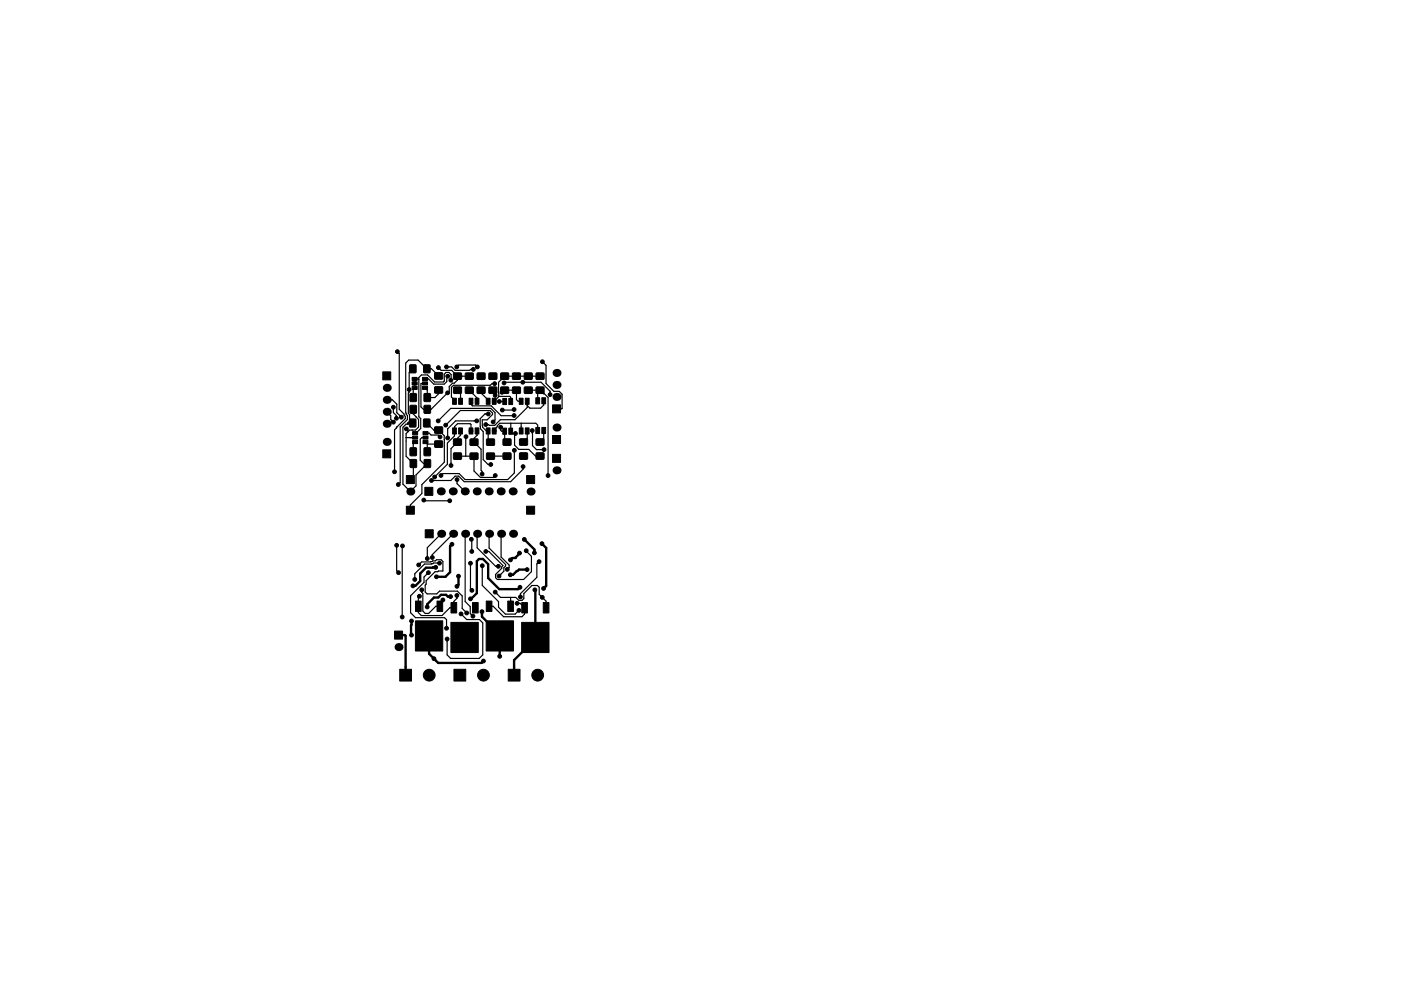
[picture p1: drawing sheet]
<svg xmlns="http://www.w3.org/2000/svg" width="297mm" height="210mm" viewBox="0 0 297 210" stroke-linecap="round" stroke-linejoin="round" font-family="sans-serif">
<g fill="#000" stroke="#000" stroke-width=".21">
<path d="M86.9 77.4l1.3 .1-.1 1.6-1.2-.1zM89.9 77.4l1.3 .1-.1 1.6-1.3-.1zM92.2 79.1h1.6v1.3h-1.6zM96.2 79.2h1.6v1.2l-1.6 .1zM98.7 79.2h1.6v1.2l-1.6 .1zM101.2 79.2h1.6v1.2l-1.6 .1zM103.7 79.2h1.6v1.2l-1.6 .1zM106.2 79.2h1.6v1.2l-1.6 .1zM108.7 79.2h1.6v1.2l-1.6 .1zM111.2 79.2h1.6v1.2l-1.6 .1zM113.7 79.2h1.6v1.2l-1.6 .1zM81.1 78.9h1.7v1.7h-1.7z"/>
<path d="M81.1 95.4h1.7v1.7h-1.7zM86.9 88.9l1.3 .1-.1 1.6-1.3-.1zM87 86l1.3 .1-.1 1.6-1.2-.1zM87 83.5l1.3 .1-.1 1.6-1.2-.1zM87 95l1.3 .1-.1 1.6-1.2-.1zM87 97.5l1.3 .1v1.6l-1.3-.1zM87.4 81h1v.7h-1zM87.4 80.1h1v.6h-1zM87.4 82h1v.6h-1zM87.5 93.5h1v.6h-1zM87.5 91.6h1v.6h-1zM87.5 92.5h1v.7h-1z"/>
<path d="M89.6 82h1v.6h-1zM89.6 81h1v.7h-1zM89.6 80.1h1v.6h-1zM89.7 91.6h1v.6h-1zM89.7 92.5h1v.7h-1zM89.7 93.5h1v.6h-1zM89.8 88.9l1.3 .1v1.6l-1.3-.1zM89.9 86l1.3 .1v1.6l-1.3-.1zM89.9 83.5l1.3 .1v1.6l-1.3-.1zM89.9 95l1.3 .1v1.6l-1.3-.1zM90 97.5l1.3 .1-.1 1.6-1.2-.1zM92.2 82.1h1.6v1.3h-1.6z"/>
<path d="M92.2 90.6h1.6v1.3h-1.6zM92.2 93.6h1.6v1.2l-1.6 .1zM96 84.5h.8v1.3h-.8zM96 90.8h.8v1.3h-.8zM97.2 84.5h.8v1.3h-.8zM97.2 90.8h.8v1.3h-.8zM96.2 82.1h1.6v1.3h-1.6zM96.2 96.1h1.6v1.3h-1.6zM96.2 93.2l1.6-.1v1.3l-1.6 .1zM99.5 90.8h.8v1.3h-.8zM99.5 84.5h.8v1.3h-.8zM98.7 82.1h1.6v1.3h-1.6z"/>
<path d="M100.7 90.8h.8v1.3h-.8zM100.7 84.5h.8v1.3h-.8zM99.7 93.2h1.6v1.2l-1.6 .1zM99.7 96.1h1.6v1.3h-1.6zM101.2 82.1h1.6v1.3h-1.6zM103.1 90.8h.8v1.3h-.8zM103.1 84.5h.8v1.3h-.8zM104.4 90.8h.8v1.3h-.8zM104.4 84.5h.8v1.3h-.8zM103.2 93.2h1.6v1.2l-1.6 .1zM103.2 96.1h1.6v1.3h-1.6zM103.7 82.1h1.6v1.3h-1.6z"/>
<path d="M106.6 84.5h.8v1.3h-.8zM106.6 90.8h.8v1.3h-.8zM106.2 82.1h1.6v1.3h-1.6zM107.9 84.5h.8v1.3h-.8zM107.9 90.8h.8v1.3h-.8zM106.7 96.1h1.6v1.3h-1.6zM106.7 93.2l1.6-.1v1.3l-1.6 .1zM108.7 82.1h1.6v1.3h-1.6zM110.1 84.5h.8v1.3h-.8zM110.1 90.8h.8v1.3h-.8zM110.2 93.1h1.6v1.3h-1.6zM110.2 96.1h1.6v1.3h-1.6z"/>
<path d="M111.4 84.5h.8v1.3h-.8zM111.4 90.8h.8v1.3h-.8zM111.2 82.1h1.6v1.3h-1.6zM113.6 90.7h.8v1.3h-.8zM113.6 84.4h.8v1.3h-.8zM113.7 82.1h1.6v1.3h-1.6zM113.7 96.1h1.6v1.3h-1.6zM113.7 93.1h1.6v1.3h-1.6zM114.9 90.7h.8v1.3h-.8zM114.9 84.4h.8v1.3h-.8zM117.1 96.4h1.7v1.7h-1.7zM117.1 92.4h1.7v1.7h-1.7z"/>
<path d="M117.1 85.9h1.7v1.7h-1.7zM86.1 100.9h1.7v1.7h-1.7zM86.1 107.4h1.7v1.7h-1.7zM90.1 103.4h1.7v1.7h-1.7zM90.1 112.4h1.7v1.7h-1.7zM111.7 100.9h1.7v1.7h-1.7zM111.7 107.4h1.7v1.7h-1.7zM83.7 133.9h1.7v1.7h-1.7zM88.1 131.7h5.8v6.4h-5.8zM88.1 127.5h1.2v2.2h-1.2zM92.7 127.5h1.2v2.2h-1.2zM95.6 132h5.8v6.4h-5.8z"/>
<path d="M95.6 127.8h1.2v2.2h-1.2zM100.2 127.8h1.2v2.2h-1.2zM103.1 131.7h5.8v6.4h-5.8zM103.1 127.5h1.2v2.2h-1.2zM107.7 127.5h1.2v2.2h-1.2zM110.6 132h5.8v6.4h-5.8zM110.6 127.8h1.2v2.2h-1.2zM115.2 127.8h1.2v2.2h-1.2zM84.7 142h2.6v2.5h-2.6zM96.2 142h2.6v2.5h-2.6zM107.8 142h2.4v2.5h-2.4z"/>
<circle cx="84.3" cy="74.6" r=".4"/>
<circle cx="87.5" cy="78.2" r=".4"/>
<circle cx="92.9" cy="78" r=".4"/>
<circle cx="94.7" cy="77.8" r=".4"/>
<circle cx="94.9" cy="79.8" r=".4"/>
<circle cx="96.8" cy="77.8" r=".4"/>
<circle cx="97" cy="79.8" r=".4"/>
<circle cx="100.3" cy="78.4" r=".4"/>
<circle cx="101.2" cy="77.8" r=".4"/>
<circle cx="115" cy="76.7" r=".4"/>
<circle cx="83.4" cy="86.4" r=".4"/>
<circle cx="83.4" cy="89.6" r=".4"/>
<circle cx="84.1" cy="88.7" r=".4"/>
<circle cx="85.1" cy="88.5" r=".4"/>
<circle cx="86.1" cy="91" r=".4"/>
<circle cx="86.7" cy="82.6" r=".4"/>
<circle cx="87.9" cy="81.3" r=".4"/>
<circle cx="90.6" cy="98.3" r=".4"/>
<circle cx="92.9" cy="89.3" r=".4"/>
<circle cx="93.3" cy="92.7" r=".4"/>
<circle cx="94.5" cy="90.2" r=".4"/>
<circle cx="94.9" cy="83.3" r=".4"/>
<circle cx="94.9" cy="92.9" r=".4"/>
<circle cx="95.6" cy="80.7" r=".4"/>
<circle cx="95.6" cy="98.8" r=".4"/>
<circle cx="98.8" cy="92.6" r=".4"/>
<circle cx="99.9" cy="91.4" r=".4"/>
<circle cx="101.1" cy="89.3" r=".4"/>
<circle cx="102.2" cy="80.1" r=".4"/>
<circle cx="103" cy="90.1" r=".4"/>
<circle cx="103.5" cy="87.8" r=".4"/>
<circle cx="104.1" cy="98.5" r=".4"/>
<circle cx="104.5" cy="80.1" r=".4"/>
<circle cx="104.6" cy="89.5" r=".4"/>
<circle cx="104.8" cy="85.1" r=".4"/>
<circle cx="104.8" cy="91.4" r=".4"/>
<circle cx="104.9" cy="81.4" r=".4"/>
<circle cx="105" cy="83.9" r=".4"/>
<circle cx="105.9" cy="85.2" r=".4"/>
<circle cx="106.2" cy="90.6" r=".4"/>
<circle cx="106.4" cy="83.2" r=".4"/>
<circle cx="106.5" cy="87" r=".4"/>
<circle cx="106.9" cy="81.2" r=".4"/>
<circle cx="109" cy="88.2" r=".4"/>
<circle cx="109" cy="86.9" r=".4"/>
<circle cx="109.1" cy="95.5" r=".4"/>
<circle cx="109.3" cy="92" r=".4"/>
<circle cx="110.9" cy="81.1" r=".4"/>
<circle cx="110.9" cy="99" r=".4"/>
<circle cx="111" cy="96.8" r=".4"/>
<circle cx="112.9" cy="91.3" r=".4"/>
<circle cx="115.4" cy="95.4" r=".4"/>
<circle cx="116.6" cy="83.7" r=".4"/>
<circle cx="83.7" cy="100.1" r=".4"/>
<circle cx="84.1" cy="115.7" r=".4"/>
<circle cx="84.5" cy="102.8" r=".4"/>
<circle cx="85.3" cy="115.8" r=".4"/>
<circle cx="88.8" cy="119.9" r=".4"/>
<circle cx="89.8" cy="106.1" r=".4"/>
<circle cx="90.6" cy="118.5" r=".4"/>
<circle cx="91.5" cy="101.9" r=".4"/>
<circle cx="91.7" cy="118.3" r=".4"/>
<circle cx="92.1" cy="101.2" r=".4"/>
<circle cx="93.2" cy="119.5" r=".4"/>
<circle cx="93.5" cy="100.9" r=".4"/>
<circle cx="95.4" cy="106.2" r=".4"/>
<circle cx="95.8" cy="115.5" r=".4"/>
<circle cx="96.9" cy="101.7" r=".4"/>
<circle cx="99.8" cy="119.5" r=".4"/>
<circle cx="99.9" cy="114.4" r=".4"/>
<circle cx="100" cy="117" r=".4"/>
<circle cx="102.2" cy="100.6" r=".4"/>
<circle cx="103" cy="117" r=".4"/>
<circle cx="105" cy="100.9" r=".4"/>
<circle cx="108.2" cy="118.8" r=".4"/>
<circle cx="110.1" cy="117.3" r=".4"/>
<circle cx="111.2" cy="114.4" r=".4"/>
<circle cx="111.6" cy="116.8" r=".4"/>
<circle cx="113.3" cy="117.3" r=".4"/>
<circle cx="114.3" cy="119.2" r=".4"/>
<circle cx="114.9" cy="115.3" r=".4"/>
<circle cx="116.2" cy="100.9" r=".4"/>
<circle cx="84.5" cy="121.5" r=".4"/>
<circle cx="85.3" cy="130.9" r=".4"/>
<circle cx="87.2" cy="131.7" r=".4"/>
<circle cx="87.2" cy="134.7" r=".4"/>
<circle cx="87.5" cy="124.3" r=".4"/>
<circle cx="87.9" cy="122.9" r=".4"/>
<circle cx="88.9" cy="126.5" r=".4"/>
<circle cx="89.4" cy="125.1" r=".4"/>
<circle cx="90.6" cy="128.8" r=".4"/>
<circle cx="90.8" cy="121.5" r=".4"/>
<circle cx="92" cy="139.7" r=".4"/>
<circle cx="92.4" cy="120.4" r=".4"/>
<circle cx="92.5" cy="122.4" r=".4"/>
<circle cx="93.9" cy="127.3" r=".4"/>
<circle cx="94.7" cy="133.3" r=".4"/>
<circle cx="94.8" cy="135.6" r=".4"/>
<circle cx="95.5" cy="126.6" r=".4"/>
<circle cx="96.9" cy="126.3" r=".4"/>
<circle cx="96.9" cy="124.4" r=".4"/>
<circle cx="97.2" cy="122.2" r=".4"/>
<circle cx="97.8" cy="130.2" r=".4"/>
<circle cx="98.9" cy="130" r=".4"/>
<circle cx="99.1" cy="134.9" r=".4"/>
<circle cx="99.7" cy="127" r=".4"/>
<circle cx="100.1" cy="125.3" r=".4"/>
<circle cx="100.3" cy="130.7" r=".4"/>
<circle cx="100.8" cy="128.9" r=".4"/>
<circle cx="102.2" cy="129.8" r=".4"/>
<circle cx="102.2" cy="120" r=".4"/>
<circle cx="105" cy="125.6" r=".4"/>
<circle cx="105.7" cy="120.2" r=".4"/>
<circle cx="105.8" cy="122.2" r=".4"/>
<circle cx="105.9" cy="139.2" r=".4"/>
<circle cx="107.6" cy="120.8" r=".4"/>
<circle cx="108.2" cy="121.9" r=".4"/>
<circle cx="109.6" cy="128" r=".4"/>
<circle cx="110" cy="129.5" r=".4"/>
<circle cx="110.2" cy="124.6" r=".4"/>
<circle cx="110.3" cy="126.6" r=".4"/>
<circle cx="111.8" cy="120.8" r=".4"/>
<circle cx="113.4" cy="125.1" r=".4"/>
<circle cx="113.5" cy="135.2" r=".4"/>
<circle cx="115" cy="126.7" r=".4"/>
<circle cx="115.2" cy="124.8" r=".4"/>
<circle cx="91" cy="143.2" r="1.25"/>
<circle cx="102.5" cy="143.2" r="1.25"/>
<circle cx="102.5" cy="140.2" r=".4"/>
<circle cx="114" cy="143.2" r="1.25"/>
</g>
<g fill="#000">
<circle cx="118" cy="79.1" r=".85"/>
<circle cx="82" cy="93.7" r=".85"/>
<circle cx="82" cy="84.8" r=".85"/>
<circle cx="82" cy="82.3" r=".85"/>
<circle cx="82" cy="87.4" r=".85"/>
<circle cx="82" cy="89.9" r=".85"/>
<circle cx="118" cy="81.7" r=".85"/>
<circle cx="118" cy="99.8" r=".85"/>
<circle cx="118" cy="90.7" r=".85"/>
<circle cx="118" cy="84.2" r=".85"/>
<circle cx="87" cy="104.3" r=".85"/>
<circle cx="93.5" cy="104.2" r=".85"/>
<circle cx="93.5" cy="113.2" r=".85"/>
<circle cx="96" cy="104.2" r=".85"/>
<circle cx="96.1" cy="113.2" r=".85"/>
<circle cx="98.5" cy="104.2" r=".85"/>
<circle cx="98.6" cy="113.2" r=".85"/>
<circle cx="101.1" cy="104.2" r=".85"/>
<circle cx="101.2" cy="113.2" r=".85"/>
<circle cx="103.6" cy="104.2" r=".85"/>
<circle cx="103.7" cy="113.2" r=".85"/>
<circle cx="106.2" cy="104.2" r=".85"/>
<circle cx="106.2" cy="113.2" r=".85"/>
<circle cx="108.7" cy="104.2" r=".85"/>
<circle cx="108.8" cy="113.2" r=".85"/>
<circle cx="112.5" cy="104.3" r=".85"/>
<circle cx="84.5" cy="137.3" r=".85"/>
</g>
<g fill="none" stroke="#000" stroke-width=".25">
<path d="M84.3 74.6l.4 .4v11.8l1 1.1 .2 .4v.5l-1.8 2M87.5 78.2l-.8 .8-.1 8.7 .2 .3v1.4l-.4 .3M93 78l.5 .6h2.3l1.2 1.2M93 79.8l-1.5-1.6h-1l-1.8-1.8h-2l-.7 .6v10.6l.4 .6v.8l-1.6 1.5v11.9l-.4 .4M94.7 77.8h1.1l.7 .8h3.1l.2-.2h.5M94.9 79.8l-.2 .2v1l-.5 .5h-2.2l-1.1-1.1h-.8M96.8 77.8l.4-.4h3.6l.4 .4M97 79.8v.8l-.7 .7h-.3l-.8 .7v1l-3.8 3.8h-1.6l-.5-.5v-4.9l.8-.1M97 79.8h2.5M114.5 79.8h-7.5l-1.3 1.3 .1 3.1-1 .9M115 76.7l.8 .8v3.9l1.6 1.6h1.2l.6 .6v3.1h-1.2M82 84.8h1.2l.9 1v1.7l1 1"/>
<path d="M82 87.4l.8 .8v.8l.6 .6M83.4 86.4v1.1l.7 .7v.5M84.1 90.8l-.4 .4v8.9M84.1 90.5v.3M86.1 92.8h1.9M86.1 92.8h.1M86.1 91l.4 .3v.3M86.4 90h.1M86.4 90h-.3l-.7 .7v12l1.6 1.6 1.2-1.2v-2.3l2.4-2.5h-.8l-.7-.7v-4.4l.3-.4h.8M86.4 89.7h1.1M86.4 89.7v.3M86.7 89.7l-.3 .3"/>
<path d="M87.6 86.8v1l1.1 1.2v1.6l-.6 .6h-1.3l-.7 .8v4.8l1.5 1.5v2.8l-.6 .6M87.9 82.3l-.3 .3v1.7M87.9 80.4l.9 .1M88 93.8l-.4 .4v1.6M90.1 82.3l.5 .5v1.5h1.6l.8-.8v-.8M90.2 91.9h.8l.4 .4h1.5l.4 .4M90.2 93.8l.4 .4h2.4M90.5 89.7l1.5 1.5h1l1.2 1.2v5.7l-4.8 4.7v1.9l-2.4 2.4v1.1M90.6 94.2v1.6M92.9 89.3l2.6-2.7h8.6l.9 .9v1.6l-.4 .4M94.2 93.3h.1M94.5 90.2l3.1-3.1h6.3l.5 .5v.3l-1.1 1.2h-1v1.2v.3l.8 .8h.4v1.9l.5 .5"/>
<path d="M95.6 80.7l.1-1.2-.5-.5h-.6l-.4 .4v1.4l-.2 .2h-1.9l-1.4-1.5h-1.3l-.6 .6v8.3l.4 .4v2.1l-1 1h-.2M97 96.8h.1M97 82.8l.6 .6v1.7M97 96.8h3.5v3.1l1.4 1.4h2.7M97.6 91.4v.9l-.6 .7v.8l-1.4 1.4v3.6M98.8 92.6v4.2M99.5 82.8l1.6 1.6v.7M99.9 85.1l-.1 .6 .4 .4h4l2 2.1h2.8M99.9 91.4v-1.3l-.2-.2h-2.7l-.6 .6v2l-1.6 1.5v4.5l-2.7 2.7M101.1 89.3h-4.5l-1.7 1.7v1.9M101.1 91.4v1l-.6 .6v.8l1.5 1.5v4.5l.2 .2v.6M102 82.8v.6l1.5 1.5v.2"/>
<path d="M103.5 87.8h-.7l-1 1v1.7l.1 .5 .5 .6v5.9l1.1 1h.6M104 96.8h3.5M104 96.8h.1M104.5 82.8v.6l.5 .5M104.9 81.4h-.6l-.3 .3h-7.9l-.4 .5v2l.7 .7v.2M105.8 84.1h2.3l.2 .2v.9M105.9 85.2h1.1v.2M105.9 85.2h.1M106.2 90.6v.7l.2 .2h.6v1.8l.5 .5M106.4 83.2l.5-.4h2.6v2l.3 .3h.7M106.9 81.2l.1-.1h7.7l1.9 1.9v.7M108.3 89.8v1.7"/>
<path d="M108.3 91.2h.1M109 86.9l-2.5 .1M109 86.9h.1M109.1 95.5v4.8l-1.4 1.4h-9.1l-1.3-1.2h-3.4l-.4 .4M109.3 92l-.2 .1v2.3l.9 .9h2.1l1.4 1.5h1M110.5 89.8v1.6M110.9 99v.6l-2.6 2.6h-9.9l-1.2-1.2h-.7l-.9 .9h-4.1M111.8 85.1v1.4l-2.6 2.5h-3.1l-1.2 1.2-1.9-.1M111.8 91.4v1.6l-.8 .8M112 82.8h2.5M112.8 91.3l.1 3.2 .9 .9h1.6M114 91.3v-1.1l-.4-.4h-7.6l-1.2 1.4v.2"/>
<path d="M114.5 82.8l-.5 .5v1.7M114.5 82.8l1.7 1.5v16.6M115.3 85v.9l-.7 .7h-2.3l-.5-.6M115.3 91.3v1.7l-.8 .8M84.1 115.7v5.4l.4 .4M85.3 115.8v15.1M88.8 119.9l.6-.7h1.9l.4-.2h.6l.2-.2h1l.4 .3v2l-1.6 .2-1.9 1.9v.7l-.3 .2v1.5l.4 .4h2.1l.6-.6h3.8l1 1v2.7l1 .9M89.8 106.1l.2 .1h5.4M93.2 119.5l-1.3-.1-.5 .3h-1.4l-2.1 2v1.2M93.5 113.2l-2.9 3v2.3M96.1 113.2l-4.4 4.5v.6M96.9 101.7v.9l1.6 1.6"/>
<path d="M98.6 113.2v14.4l1.1 1.1v1.4l.6 .6M99.8 119.5v5.5l.3 .3M99.9 114.4l.1 2.6M101.2 113.2v3l3.9 4h.6M103.7 113.2v3.1l3.5 3.5v.3l-.4 .4v.7l-1 1M104.6 101.3h.1M105 100.9l-.4 .4M106.2 113.2v5l1.8 1.7v.5l-.4 .4M111.6 116.8l1.1 1.2v3.3l-1.7 1.6h-5.5l-.4-.3v-.7l1.3-1.3v-.3l.2-.3-3-3h-.6M114.3 119.2l-.5 .4v2.9l-3.5 3.5v.6M89.4 125.1v.6l.3 .2v3.7l.4 .5h.8l1.5-1.5h.9v-.7l.6-.6M90.8 121.5l-.9 .9v1.2l-2.8 2.8v3.6l1 1h6.2l.4 .5v1.8"/>
<path d="M96.9 126.3v.7l-.7 .6v1.3h-.8l-1.7 1.7h-4.4l-.6-.6v-3.3l.2-.2M97.8 130.2l1.2 1.2h2.7l.7 .7v6.8l-.8 .8h-6.1l-.7-.8v-3.3M102.2 120v4.2l3.5 3.4v1.2l1.4 1.5h2.1l.8-.8M105 125.6l1.1 1.1h3.3l.6 .7h.7l.4-.4v-1.1l1.7-1.7h1.1l.4 .4v1.5l1.5 1.5v1.3M108.2 126.7l.1 .1M108.3 126.8v1.8M109.6 128h.7l.9 .9v1.4l-.5 .5h-3.9l-2.3-2.2h-.8"/>
</g>
<g fill="none" stroke="#000" stroke-width=".5">
<path d="M95.8 115.5l-.4 .4v5.5l-1 1h-1.9M110.1 117.3l-.8 1.1h-.7l-.4 .4M111.2 114.4l2.1 2.2v.7M114.9 115.3l.9 .9v8.1l-.6 .5M84.5 134.7h1.3l.2 .2v8.3M87.3 131.7v3M91 134.9v3.8l1.9 1.9h9.2l.4-.4M92.4 120.4h-2.1l-1.2 1.3v1.6l-1 1h-.6M95.5 126.6h-.5l-.4-.4h-1.1l-.6 .6h-.9l-1.4 1.4v.6M97.2 122.2v1.9l-.3 .3M102.2 129.8v1l3.8 3.8v4.6M106 134.9h.1"/>
<path d="M110.2 124.6l-.4 .4h-4l-2.3-2.4v-2.9l-1.1-1.1h-.9l-.4 .4v6.8l-1.3 1.2M111.8 120.8h-1.8l-1.2 1.1h-.6M113.4 125.1l.1 10.4-4.5 4.5v3.2"/>
</g>
</svg>
